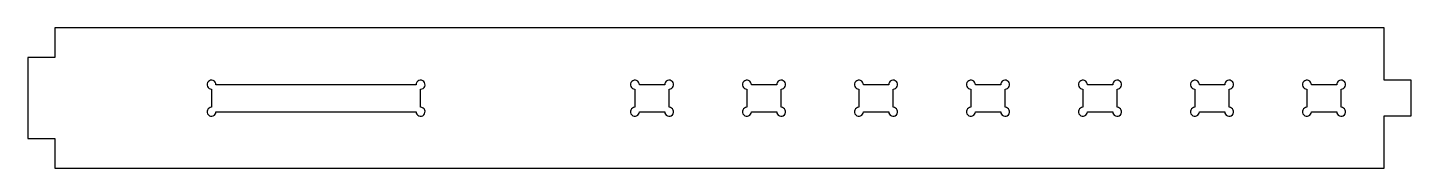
# Model space of a CAD drawing. Header units: millimetres. Extents: x 0 to 927, y 346 to 440.
import ezdxf

# ---------------------------------------------------------------- set-up
doc = ezdxf.new("R2010")
doc.units = ezdxf.units.MM
doc.layers.get('0').update_dxf_attribs({"linetype": 'CONTINUOUS'})

msp = doc.modelspace()

# ---------------------------------------------------------------- linework, layer by layer
msp.add_lwpolyline([(908.45, 346.24), (908.45, 381.24), (926.55, 381.24), (926.55, 405.24), (908.45, 405.24), (908.45, 440.24), (18.12, 440.24), (18.1, 420.24), (0, 420.24), (0, 366.24), (18.1, 366.24), (18.1, 346.24)], close=True)
for points in [[(263.1, 399.15, 2.414214), (260.1, 402.15), (126.1, 402.15, 2.414214), (123.1, 399.15), (123.1, 387.05, 2.414214), (126.1, 384.05), (260.1, 384.05, 2.414214), (263.1, 387.05)], [(426.57, 384.05, 2.414214), (429.57, 387.05), (429.57, 399.15, 2.414214), (426.57, 402.15), (409.63, 402.15, 2.414214), (406.63, 399.15), (406.63, 387.05, 2.414214), (409.63, 384.05)], [(501.57, 384.05, 2.414214), (504.57, 387.05), (504.57, 399.15, 2.414214), (501.57, 402.15), (484.63, 402.15, 2.414214), (481.63, 399.15), (481.63, 387.05, 2.414214), (484.63, 384.05)], [(576.57, 384.05, 2.414214), (579.57, 387.05), (579.57, 399.15, 2.414214), (576.57, 402.15), (559.63, 402.15, 2.414214), (556.63, 399.15), (556.63, 387.05, 2.414214), (559.63, 384.05)], [(654.57, 399.15, 2.414214), (651.57, 402.15), (634.63, 402.15, 2.414214), (631.63, 399.15), (631.63, 387.05, 2.414214), (634.63, 384.05), (651.57, 384.05, 2.414214), (654.57, 387.05)], [(729.57, 399.15, 2.414214), (726.57, 402.15), (709.63, 402.15, 2.414214), (706.63, 399.15), (706.63, 387.05, 2.414214), (709.63, 384.05), (726.57, 384.05, 2.414214), (729.57, 387.05)], [(804.57, 399.15, 2.414214), (801.57, 402.15), (784.63, 402.15, 2.414214), (781.63, 399.15), (781.63, 387.05, 2.414214), (784.63, 384.05), (801.57, 384.05, 2.414214), (804.57, 387.05)], [(879.57, 399.15, 2.414214), (876.57, 402.15), (859.63, 402.15, 2.414214), (856.63, 399.15), (856.63, 387.05, 2.414214), (859.63, 384.05), (876.57, 384.05, 2.414214), (879.57, 387.05)]]:
    msp.add_lwpolyline(points, format="xyb", close=True)

doc.saveas('drawing.dxf')
